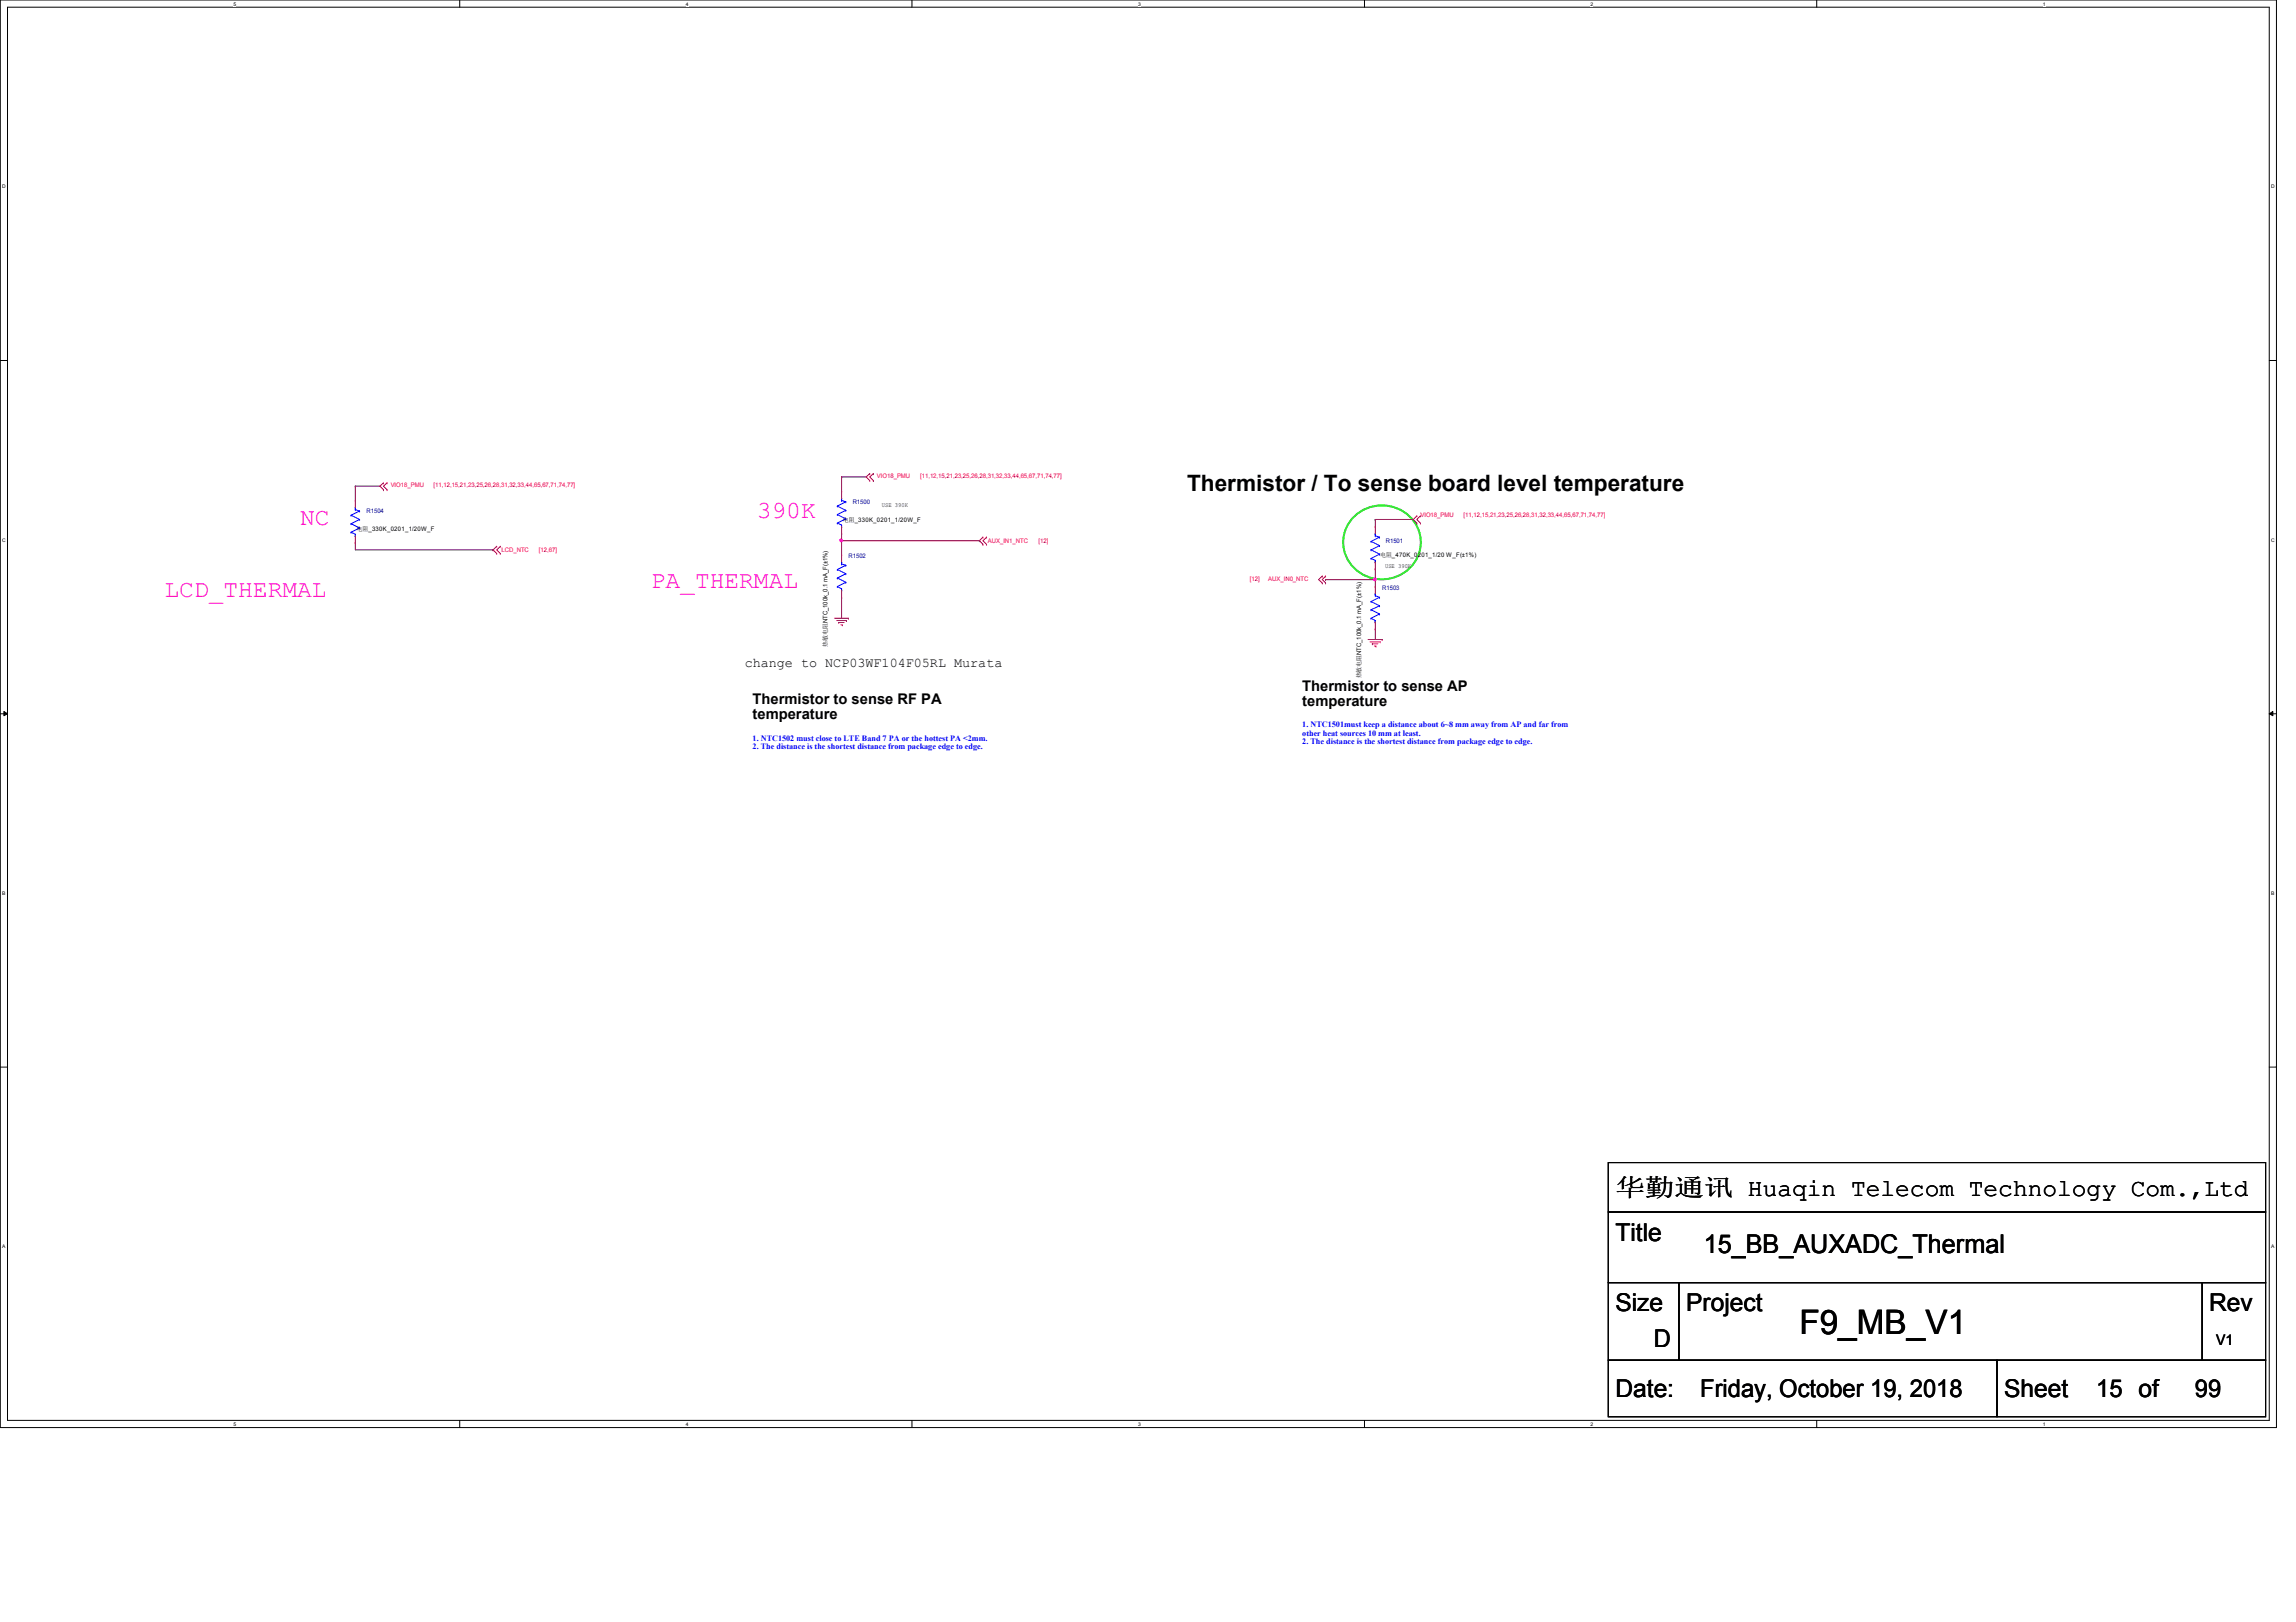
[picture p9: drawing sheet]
<svg xmlns="http://www.w3.org/2000/svg" width="297mm" height="210mm" viewBox="0 0 297 210" stroke-linecap="round" stroke-linejoin="round" font-family="sans-serif">
<defs><g id="words">
<text font-size="4.4" x="232.8" y="172.6">F9_MB_V1</text>
<text font-size="3.3" x="220.4" y="162.1">15_BB_AUXADC_Thermal</text>
<g font-size="3.2" fill="#f0f">
<text x="38.8" y="67.9">NC</text>
<text x="97.9" y="67">390K</text>
<text x="21.3" y="77.3">LCD_THERMAL</text>
<text x="84.2" y="76.1">PA_THERMAL</text>
</g>
<g font-size="3.2">
<text x="209" y="154.8">华华华华 Huaqin Telecom Technology Com.,Ltd</text>
<text x="209" y="160.6">Title</text>
<text x="209" y="169.7">Size</text>
<text x="218.1" y="169.7">Project</text>
<text x="285.8" y="169.7">Rev</text>
<text x="213.9" y="174.3">D</text>
<text x="209" y="180.7">Date:</text>
<text x="220" y="180.7">Friday, October 19, 2018</text>
<text x="259.3" y="180.7">Sheet</text>
<text x="271.2" y="180.7">15 of</text>
<text x="284" y="180.7">99</text>
</g>
<text font-size="2.9" x="153.6" y="63.5">Thermistor / To sense board level temperature</text>
<g font-size="1.9">
<text x="168.5" y="89.4">Thermistor to sense AP</text>
<text x="97.4" y="91.1">Thermistor to sense RF PA</text>
<text x="97.4" y="93.1">temperature</text>
<text x="168.5" y="91.4">temperature</text>
<text x="286.7" y="174.1">V1</text>
</g>
<text font-size="1.7" x="96.3" y="86.4">change to NCP03WF104F05RL Murata</text>
<g font-size="1.1" fill="#00f">
<text x="97.4" y="95.8">1. NTC1502 must close to LTE Band 7 PA or the hottest PA &lt;2mm.</text>
<text x="168.5" y="94.1">1. NTC1501must keep a distance about 6~8 mm away from AP and far from</text>
<text x="168.5" y="95.2">other heat sources 10 mm at least.</text>
<text x="97.4" y="96.9">2. The distance is the shortest distance from package edge to edge.</text>
<text x="168.5" y="96.3">2. The distance is the shortest distance from package edge to edge.</text>
</g>
<g font-size=".8" fill="#f00">
<text x="50.5" y="63">VIO18_PMU</text>
<text x="56.1" y="63">[11,12,15,21,23,25,26,28,31,32,33,44,65,67,71,74,77]</text>
<text x="113.5" y="61.8">VIO18_PMU</text>
<text x="119" y="61.8">[11,12,15,21,23,25,26,28,31,32,33,44,65,67,71,74,77]</text>
<text x="64.9" y="71.5">LCD_NTC</text>
<text x="69.7" y="71.5">[12,67]</text>
<text x="127.8" y="70.3">AUX_IN1_NTC</text>
<text x="134.4" y="70.3">[12]</text>
<text x="183.8" y="66.9">VIO18_PMU</text>
<text x="189.4" y="66.9">[11,12,15,21,23,25,26,28,31,32,33,44,65,67,71,74,77]</text>
<text x="161.7" y="75.2">[12]</text>
<text x="164.1" y="75.2">AUX_IN0_NTC</text>
</g>
<g font-size=".8" fill="#000080">
<text x="110.3" y="65.2">R1500</text>
<text x="47.4" y="66.4">R1504</text>
<text x="179.3" y="70.3">R1501</text>
<text x="109.8" y="72.2">R1502</text>
<text x="178.8" y="76.3">R1503</text>
</g>
<g font-size=".8">
<text x="114.1" y="65.6">USE 390K</text>
<text x="46.1" y="68.7">电电_330K_0201_1/20W_F</text>
<text x="109" y="67.5">电电_330K_0201_1/20W_F</text>
<text x="178.6" y="72.1">电电_470K_0201_1/20 W_F(±1%)</text>
<text x="179.2" y="73.5">USE 390K</text>
<text x="107.1" y="83.7" transform="rotate(-90 107.1 83.7)">热热电电NTC_100k_0.1 mA_F(±1%)</text>
<text x="176.1" y="87.8" transform="rotate(-90 176.1 87.8)">热热电电NTC_100k_0.1 mA_F(±1%)</text>
</g>
<g font-size=".6">
<text x="30.2" y=".7">5</text>
<text x="88.7" y=".7">4</text>
<text x="147.2" y=".7">3</text>
<text x="205.8" y=".7">2</text>
<text x="264.3" y=".7">1</text>
<text x=".3" y="24.4">D</text>
<text x="293.8" y="24.4">D</text>
<text x=".3" y="70.1">C</text>
<text x="293.8" y="70.1">C</text>
<text x=".3" y="115.8">B</text>
<text x="293.8" y="115.8">B</text>
<text x=".3" y="161.5">A</text>
<text x="293.8" y="161.5">A</text>
<text x="30.2" y="184.5">5</text>
<text x="88.7" y="184.5">4</text>
<text x="147.2" y="184.5">3</text>
<text x="205.8" y="184.5">2</text>
<text x="264.3" y="184.5">1</text>
</g>
</g></defs>
<path d="M0 0h294.5v184.7h-294.5zM1 .9h292.6v182.9h-292.6z" fill="none" stroke="#000" stroke-width=".13"/>
<g fill="#fff">
<path d="M30.2 .1h.4v.7h-.4z"/>
<path d="M30.2 183.9h.4v.8h-.4z"/>
</g>
<path d="M59.5 0v.9M59.5 183.8v.9" fill="none" stroke="#000" stroke-width=".13"/>
<g fill="#fff">
<path d="M88.7 .1h.4v.7h-.4z"/>
<path d="M88.7 183.9h.4v.8h-.4z"/>
</g>
<path d="M118 0v.9M118 183.8v.9" fill="none" stroke="#000" stroke-width=".13"/>
<g fill="#fff">
<path d="M147.2 .1h.4v.7h-.4z"/>
<path d="M147.2 183.9h.4v.8h-.4z"/>
</g>
<path d="M176.5 0v.9M176.5 183.8v.9" fill="none" stroke="#000" stroke-width=".13"/>
<g fill="#fff">
<path d="M205.8 .1h.3v.7h-.3z"/>
<path d="M205.8 183.9h.3v.8h-.3z"/>
</g>
<path d="M235 0v.9M235 183.8v.9" fill="none" stroke="#000" stroke-width=".13"/>
<g fill="#fff">
<path d="M264.3 .1h.3v.7h-.3z"/>
<path d="M264.3 183.9h.3v.8h-.3z"/>
<path d="M.3 23.8h.5v.7h-.5z"/>
<path d="M293.8 23.8h.5v.7h-.5z"/>
<path d="M.3 69.5h.5v.7h-.5z"/>
<path d="M293.8 69.5h.5v.7h-.5z"/>
</g>
<path d="M0 46.7h1M293.6 46.7h.9" fill="none" stroke="#000" stroke-width=".13"/>
<g fill="#fff">
<path d="M.3 115.2h.4v.8h-.4z"/>
<path d="M293.8 115.2h.5v.8h-.5z"/>
</g>
<path d="M0 92.4h1M.5 92.1l.5 .3-.5 .2zM293.6 92.4l.4-.3v.5zM293.6 92.4h.9" fill="none" stroke="#000" stroke-width=".13"/>
<path d="M.5 92.1l.5 .3-.5 .2zM293.6 92.4l.4-.3v.5z" fill="#000"/>
<g fill="#fff">
<path d="M.3 161h.4v.7h-.4z"/>
<path d="M293.8 161h.4v.7h-.4z"/>
</g>
<path d="M0 138.1h1M293.6 138.1h.9M208.1 156.8h85v9.2h-85zM208.1 150.5h85v6.3h-85zM208.1 166h9.1v10h-9.1zM208.1 176h50.3v7.3h-50.3zM217.2 166h67.7v10h-67.7zM258.4 176h34.7v7.3h-34.7zM284.9 166h8.2v10h-8.2z" fill="none" stroke="#000" stroke-width=".13"/>
<path d="M175 67.1a5.1 5.1 0 0 1 5.4-1.4 5.1 5.1 0 0 1 3.4 4.5 5 5 0 0 1-5 4.8 5 5 0 0 1-5-4.8 4.6 4.6 0 0 1 1.2-3.1z" fill="none" stroke="#0f0" stroke-width=".25"/>
<g fill="none" stroke="#f00" stroke-width=".13">
<path d="M46 70.2h.1M46 64.8h.1M46 64.8v.9M46 69.3v.9M49.6 62.5h.1M49.6 63.4h.1M49.6 62.5l-.5 .4 .5 .5M50.1 63.4h.1M50.1 62.5h.1M50.1 62.5l-.5 .4 .5 .5M64.3 70.7h.1M64.3 71.6h.1"/>
<path d="M64.3 70.7l-.5 .5 .5 .4M64.7 71.6h.1M64.7 70.7h.1M64.7 70.7l-.4 .5 .4 .4M108.9 77.3h.1M108.9 71.8h.1M108.9 69h.1M108.9 63.6h.1M108.9 63.6v.9M108.9 68.2v.8M108.9 71.8v.9M108.9 76.4v.9"/>
<path d="M112.5 61.3h.1M112.5 62.2h.1M112.5 61.3l-.4 .4 .4 .5M113 62.2h.1M113 61.3h.1M113 61.3l-.5 .4 .5 .5M127.2 69.5h.1M127.2 70.4h.1M127.2 69.5l-.5 .5 .5 .4M127.6 70.4h.1M127.6 69.5h.1M127.6 69.5l-.4 .5 .4 .4"/>
<path d="M171.1 74.5h.1M171.1 75.4h.1M171.1 74.5l-.5 .5 .5 .4M171.5 74.5h.1M171.5 75.4h.1M171.5 74.5l-.4 .5 .4 .4M177.9 73.6h.1M177.9 68.2h.1M177.9 75.9h.1M177.9 68.2v.8M177.9 72.7v.9M177.9 75.9v.9"/>
<path d="M183.3 66.8h.1M183.3 67.7h.1M183.3 66.8l-.5 .4 .5 .5M183.8 67.7h.1M183.8 66.8h.1M183.8 66.8l-.5 .4 .5 .5M107.9 80h1.9M108.2 80.3h1.3M108.5 80.6h.1M108.5 80.6h.7M108.8 80.9h.2M109 80.9h.1"/>
<path d="M109.5 80.3h.1M109.8 80h.1M177 82.8h1.8M177.2 83.1h1.4M177.5 83.3h.1M177.5 83.3h.8M177.8 83.6h.2M177.9 81.4h.1M177.9 80.5v.9M178 83.6h.1M178.6 83.1h.1M178.8 82.8h.1"/>
</g>
<g fill="none" stroke="#00f" stroke-width=".13">
<path d="M45.4 66.7h.1M45.4 67.8h.1M45.4 68.9h.1M45.4 66.7l1.1 .5M45.4 67.8l1.1 .5M45.4 68.9l.6 .2M46 65.7h.1M46 69.3h.1M46 66h.1M46 69.1h.1M46 65.7v.3M46 69.1v.2"/>
<path d="M46 66l.5 .1M46.5 66.1h.1M46.5 67.2h.1M46.5 68.3h.1M46.5 66.1l-1.1 .6M46.5 67.2l-1.1 .6M46.5 68.3l-1.1 .6M108.3 73.7h.1M108.3 74.8h.1M108.3 75.9h.1M108.3 65.5h.1M108.3 66.6h.1"/>
<path d="M108.3 67.7h.1M108.3 73.7l1.1 .6M108.3 74.8l1.1 .6M108.3 75.9l.6 .3M108.3 65.5l1.1 .5M108.3 66.6l1.1 .5M108.3 67.7l.6 .2M108.9 72.7h.1M108.9 76.4h.1M108.9 73h.1M108.9 76.2h.1M108.9 64.5h.1"/>
<path d="M108.9 68.2h.1M108.9 64.8h.1M108.9 67.9h.1M108.9 64.5v.3M108.9 67.9v.3M108.9 72.7v.3M108.9 76.2v.2M108.9 73l.5 .2M108.9 64.8l.5 .1M109.4 73.2h.1M109.4 74.3h.1M109.4 75.4h.1"/>
<path d="M109.4 64.9h.1M109.4 66h.1M109.4 67.1h.1M109.4 73.2l-1.1 .5M109.4 74.3l-1.1 .5M109.4 75.4l-1.1 .5M109.4 64.9l-1.1 .6M109.4 66l-1.1 .6M109.4 67.1l-1.1 .6M177.4 70.1h.1M177.4 71.2h.1M177.4 72.3h.1"/>
<path d="M177.4 77.9h.1M177.4 78.9h.1M177.4 70.1l1.1 .5M177.4 71.2l1.1 .5M177.4 72.3l.5 .2M177.4 77.9l1.1 .5M177.4 78.9l1.1 .6M177.9 69h.1M177.9 72.7h.1M177.9 69.3h.1M177.9 72.5h.1M177.9 76.8h.1"/>
<path d="M177.9 77.1h.1M177.9 69v.3M177.9 72.5v.2M177.9 76.8v.3M177.9 69.3l.6 .2M177.9 77.1l.6 .2M178.5 69.5h.1M178.5 70.6h.1M178.5 71.7h.1M178.5 77.3h.1M178.5 78.4h.1M178.5 79.5h.1"/>
<path d="M178.5 69.5l-1.1 .6M178.5 70.6l-1.1 .6M178.5 71.7l-1.1 .6M178.5 77.3l-1.1 .6M178.5 78.4l-1.1 .5M178.5 79.5l-1.1 .5M177.4 80h.1M177.4 80l.5 .3M177.9 80.5h.1M177.9 80.3h.1M177.9 80.3v.2"/>
</g>
<path d="M171.5 75h.1M171.5 75h6.4" fill="none" stroke="#800040" stroke-width=".13"/>
<path d="M177.7 74.8h.3v.3h-.3z" fill-rule="evenodd" fill="#f0f"/>
<path d="M177.7 74.8h.3v.3h-.3z" fill="none" stroke="#f0f" stroke-width=".13"/>
<path d="M108.9 70h17.8M126.7 70h.1M177.9 73.6h.1M177.9 67.2h.1M177.9 75h.1M177.9 67.2v1M177.9 73.6v2.3M177.9 67.2h4.9M177.9 81.4h.1M177.9 81.4v1.4" fill="none" stroke="#800040" stroke-width=".13"/>
<path d="M108.7 69.8h.3v.3h-.3z" fill-rule="evenodd" fill="#f0f"/>
<path d="M108.7 69.8h.3v.3h-.3z" fill="none" stroke="#f0f" stroke-width=".13"/>
<g fill="none" stroke="#800040" stroke-width=".13">
<path d="M46 62.9h.1M46 70.2h.1M46 62.9v1.9M46 70.2v1h17.8M46 62.9h3.1M63.8 71.2h.1M108.9 70h.1M108.9 77.3h.1M108.9 69h.1M108.9 61.7h.1M108.9 61.7v1.9M108.9 69v2.8"/>
<path d="M108.9 77.3v2.7M108.9 61.7h3.2"/>
</g>
<path d="M177.7 74.8h.3v.3h-.3z" fill-rule="evenodd" fill="#f0f"/>
<path d="M177.7 74.8h.3v.3h-.3z" fill="none" stroke="#f0f" stroke-width=".13"/>
<path d="M108.7 69.8h.3v.3h-.3z" fill-rule="evenodd" fill="#f0f"/>
<path d="M108.7 69.8h.3v.3h-.3z" fill="none" stroke="#f0f" stroke-width=".13"/>
<use href="#words"/>
</svg>
